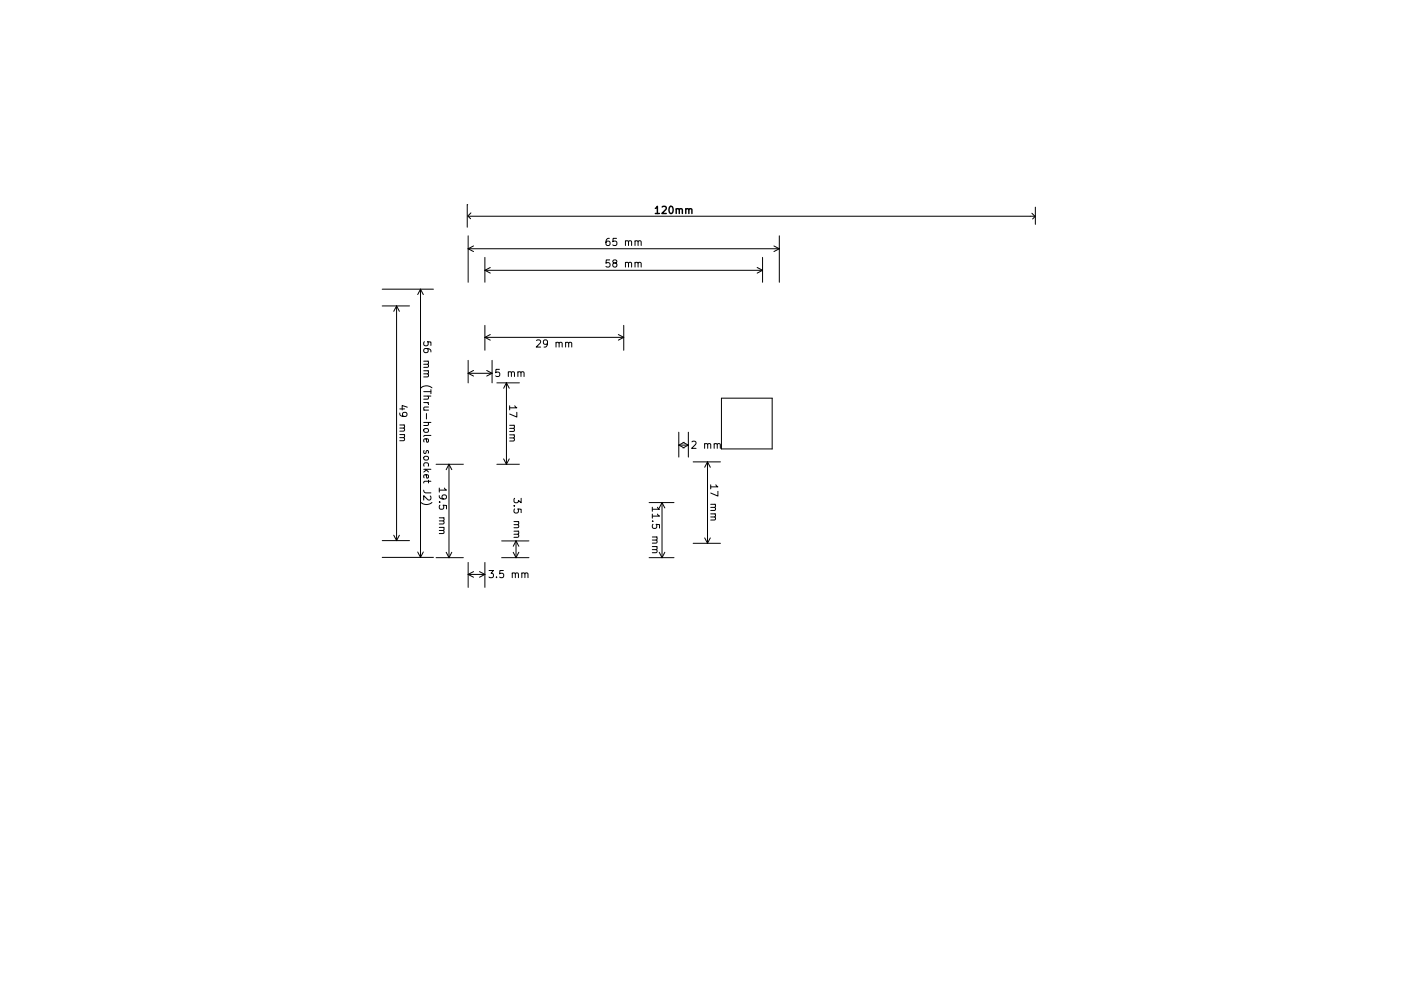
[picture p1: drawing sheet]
<svg xmlns="http://www.w3.org/2000/svg" width="297mm" height="210mm" viewBox="0 0 297 210" stroke-linecap="round" stroke-linejoin="round" font-family="sans-serif">
<defs><g id="words">
<g font-size="2.1">
<text x="137.2" y="44.6">120mm</text>
<text x="127" y="51.3">65 mm</text>
<text x="127" y="55.8">58 mm</text>
<text x="88.4" y="74.2" transform="rotate(90 88.4 74.2)">56 mm (Thru-hole socket J2)</text>
<text x="112.5" y="72.5">29 mm</text>
<text x="103.8" y="78.7">5 mm</text>
<text x="83.4" y="85.1" transform="rotate(90 83.4 85.1)">49 mm</text>
<text x="106.4" y="85.1" transform="rotate(90 106.4 85.1)">17 mm</text>
<text x="144.8" y="93.7">2 mm</text>
<text x="148.4" y="101.6" transform="rotate(90 148.4 101.6)">17 mm</text>
<text x="91.7" y="102.5" transform="rotate(90 91.7 102.5)">19.5 mm</text>
<text x="107.3" y="104.6" transform="rotate(90 107.3 104.6)">3.5 mm</text>
<text x="136.2" y="106.5" transform="rotate(90 136.2 106.5)">11.5 mm</text>
<text x="102.7" y="120.7">3.5 mm</text>
</g>
</g></defs>
<g fill="none" stroke="#000" stroke-width=".21">
<path d="M97.7 42.7l-.1 4.7M97.8 49.2v9.7M97.8 51.9h65M97.8 51.9l1.1 .6M98 45.1h118.1M98.4 44.4l-.7 .7 .6 .6M98.9 51.4l-1.1 .5M101.3 53.7v5.2M101.3 56.4h58M101.3 56.4l1.1 .6M102.4 55.9l-1.1 .5M158.2 55.9l1.1 .5"/>
<path d="M159.3 53.7v5.2M159.3 56.4l-1.1 .6M161.7 51.4l1.1 .5M162.8 49.2v9.7M162.8 51.9l-1.1 .6M215.5 44.5l.7 .7-.5 .5M216.3 43.2v3.6M79.8 60.4h10.7M79.8 63.9h5.7M82.8 63.9v49M82.8 63.9l-.5 1.1M82.8 63.9l.6 1.1"/>
<path d="M87.8 60.4v56M87.8 60.4l-.5 1.1M87.8 60.4l.6 1.1M88.7 71.3l-.2 .3 .2 .5 .5 .1 .2-.1v-.5l-.1-.3 .7 .1v.7M89.2 72.8l.2 .3v.2l-.2 .3-.6-.1-.1-.4 .2-.3a.99 .99 0 0 1 1.3 .4v.3M97.8 75.2v4.7M97.8 77.9h5M97.8 77.9l1.1 .6M98.9 77.4l-1.1 .5M101.3 67.9v5.2M101.3 70.4h29M101.3 70.4l1.1 .6"/>
<path d="M101.7 77.4l1.1 .5M102.4 69.9l-1.1 .5M102.8 75.2v4.7M102.8 77.9l-1.1 .6M103.8 79.9h4.7M105.8 79.9v17M105.8 79.9l-.6 1.2M105.8 79.9l.6 1.2M129.2 69.9l1.1 .5M130.3 67.9v5.2M130.3 70.4l-1.1 .6M91.1 96.9h5.7"/>
<path d="M93.8 96.9v19.5M93.8 96.9l-.6 1.2M93.8 96.9l.6 1.2M103.8 96.9h4.7M105.2 95.8l.6 1.1M106.4 95.8l-.6 1.1M141.8 92.9h2M141.8 90.2v5.2M141.8 92.9l1.1 .6M142.7 92.4l1.1 .5M142.9 92.4l-1.1 .5M143.8 90.2v5.2"/>
<path d="M143.8 92.9l-1.1 .6M144.8 96.4h5.7M147.8 96.4v17M147.8 96.4l-.6 1.2M147.8 96.4l.6 1.2M150.7 83.1h10.6v10.6h-10.6zM79.8 116.4h10.7M79.8 112.9h5.7M82.3 111.8l.5 1.1M83.4 111.8l-.6 1.1M87.3 115.3l.5 1.1M87.9 104.9a1.72 1.72 0 0 0 2.3 0"/>
<path d="M88.4 115.3l-.6 1.1M89.9 103.6l.1 .5-.4 .3-1.1-.9v.9M91.1 116.4h5.7M91.8 101.9v.9M92.8 101.9l.5 .4h-1.5M93.2 115.3l.6 1.1M94.4 115.3l-.6 1.1M97.8 119.9h3.5M97.8 117.4v5.2M97.8 119.9l1.1 .6M98.9 119.4l-1.1 .5M100.2 119.4l1.1 .5"/>
<path d="M101.3 117.4v5.2M101.3 119.9l-1.1 .6M104.8 116.4h5.7M104.8 112.9h5.7M107.2 115.3l.6 1.1M107.8 112.9v3.5M107.8 112.9l-.6 1.2M107.8 112.9l.6 1.2M108.4 115.3l-.6 1.1M135.6 104.9h5.2M135.6 116.4h5.2M136.3 105.9v.9"/>
<path d="M137.3 105.9l.5 .4h-1.5M137.7 115.3l.6 1.1M138.3 104.9v11.5M138.3 104.9l-.6 1.2M138.3 104.9l.6 1.2M138.9 115.3l-.6 1.1M144.8 113.4h5.7M147.2 112.3l.6 1.1M148.4 112.3l-.6 1.1"/>
</g>
<use href="#words"/>
</svg>
